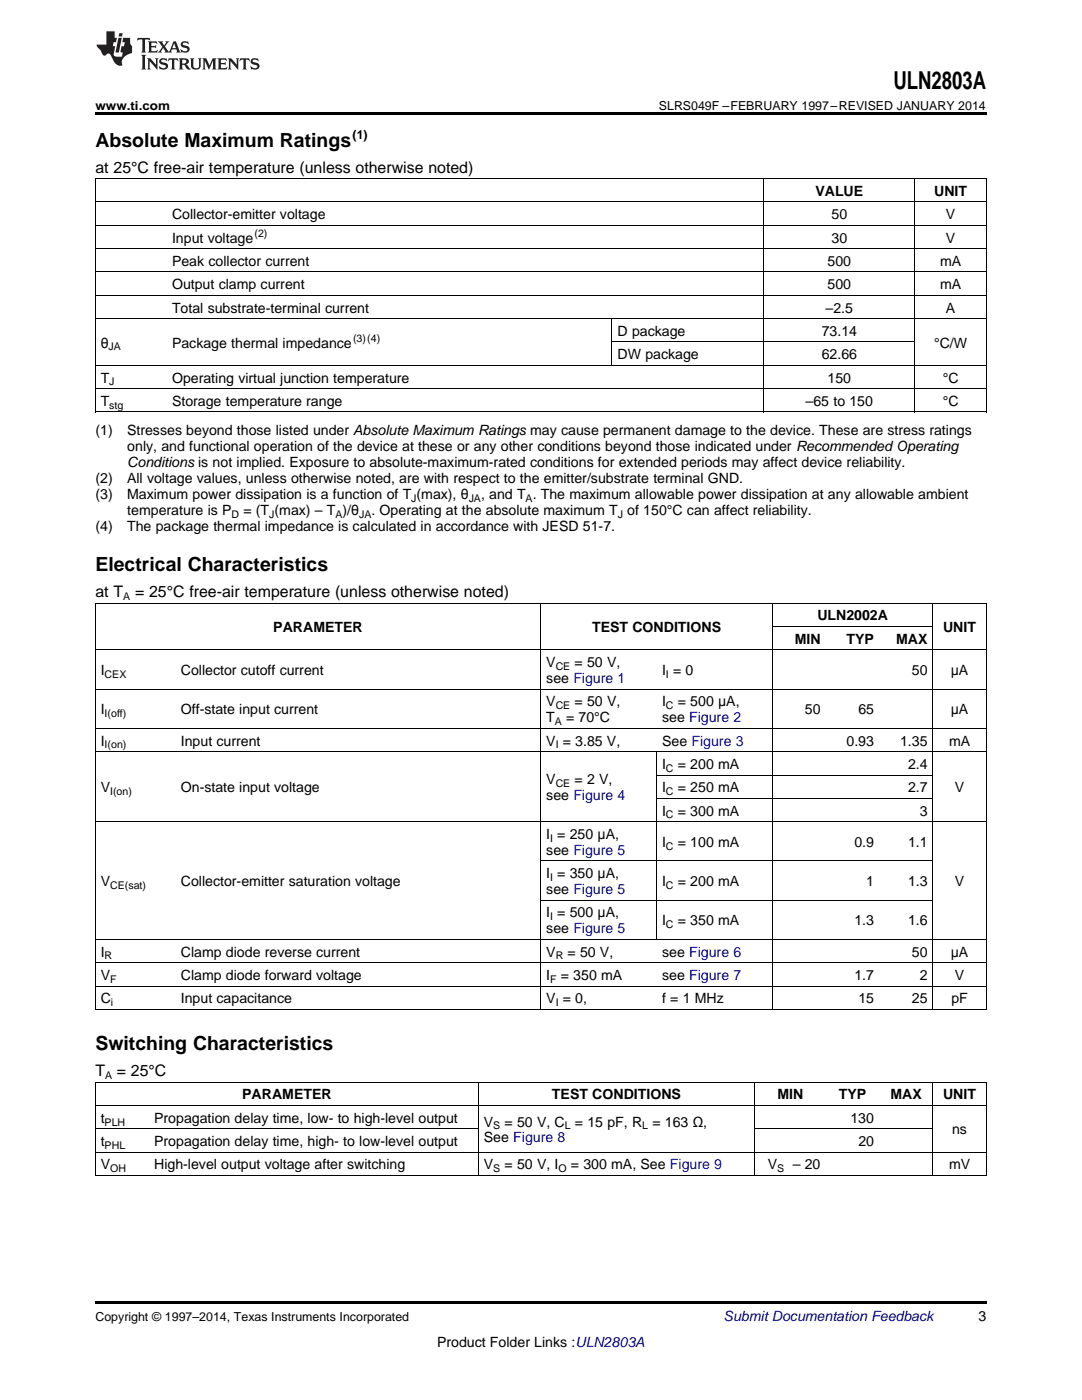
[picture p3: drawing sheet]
<svg xmlns="http://www.w3.org/2000/svg" width="216mm" height="279mm" viewBox="0 0 216 279" stroke-linecap="round" stroke-linejoin="round" font-family="sans-serif">
<defs><g id="words">
<text font-size="4.9" x="178.3" y="17.8">ULN2803A</text>
<g font-size="3.9">
<text x="19" y="29.3">Absolute Maximum Ratings</text>
<text x="19" y="114">Electrical Characteristics</text>
<text x="19" y="209.6">Switching Characteristics</text>
</g>
<g font-size="3.2">
<text x="19" y="34.4">at 25°C free-air temperature (unless otherwise noted)</text>
<text x="19" y="119.2">at T</text>
<text x="27" y="119.2">= 25°C free-air temperature (unless otherwise noted)</text>
<text x="19" y="214.8">T</text>
<text x="23.3" y="214.8">= 25°C</text>
</g>
<g font-size="2.8">
<text x="162.7" y="39.1">VALUE</text>
<text x="186.4" y="39.1">UNIT</text>
<text x="34.3" y="43.7">Collector-emitter voltage</text>
<text x="165.9" y="43.7">50</text>
<text x="188.7" y="43.7">V</text>
<text x="34.3" y="48.4">Input voltage</text>
<text x="34.3" y="53.1">Peak collector current</text>
<text x="165.1" y="53.1">500</text>
<text x="165.9" y="48.4">30</text>
<text x="187.6" y="53.1">mA</text>
<text x="188.7" y="48.4">V</text>
<text x="34.3" y="57.7">Output clamp current</text>
<text x="165.1" y="57.7">500</text>
<text x="187.6" y="57.7">mA</text>
<text x="34.3" y="62.4">Total substrate-terminal current</text>
<text x="164.7" y="62.4">–2.5</text>
<text x="188.7" y="62.4">A</text>
<text x="20.1" y="69.4">θ</text>
<text x="34.3" y="69.4">Package thermal impedance</text>
<text x="123.2" y="67">D package</text>
<text x="123.2" y="71.7">DW package</text>
<text x="164" y="67">73.14</text>
<text x="164" y="71.7">62.66</text>
<text x="186.4" y="69.4">°C/W</text>
<text x="20.1" y="76.3">T</text>
<text x="34.3" y="76.3">Operating virtual junction temperature</text>
<text x="165.1" y="76.3">150</text>
<text x="188.1" y="76.3">°C</text>
<text x="20.1" y="81">T</text>
<text x="34.3" y="81">Storage temperature range</text>
<text x="160.8" y="81">–65 to 150</text>
<text x="188.1" y="81">°C</text>
<text x="19" y="86.9">(1)</text>
<text x="25.4" y="86.9">Stresses beyond those listed under Absolute Maximum Ratings may cause permanent damage to the device. These are stress ratings</text>
<text x="25.4" y="90">only, and functional operation of the device at these or any other conditions beyond those indicated under Recommended Operating</text>
<text x="25.4" y="93.2">Conditions is not implied. Exposure to absolute-maximum-rated conditions for extended periods may affect device reliability.</text>
<text x="19" y="96.4">(2)</text>
<text x="19" y="99.6">(3)</text>
<text x="25.4" y="96.4">All voltage values, unless otherwise noted, are with respect to the emitter/substrate terminal GND.</text>
<text x="25.4" y="99.6">Maximum power dissipation is a function of T (max), θ</text>
<text x="96" y="99.6">, and T . The maximum allowable power dissipation at any allowable ambient</text>
<text x="19" y="105.9">(4)</text>
<text x="25.4" y="105.9">The package thermal impedance is calculated in accordance with JESD 51-7.</text>
<text x="25.4" y="102.7">temperature is P</text>
<text x="48.6" y="102.7">= (T (max) – T )/θ</text>
<text x="74.1" y="102.7">. Operating at the absolute maximum T of 150°C can affect reliability.</text>
<text x="163.1" y="123.8">ULN2002A</text>
<text x="54.5" y="126.2">PARAMETER</text>
<text x="118.1" y="126.2">TEST CONDITIONS</text>
<text x="158.6" y="128.5">MIN</text>
<text x="168.9" y="128.5">TYP</text>
<text x="178.8" y="128.5">MAX</text>
<text x="188.2" y="126.2">UNIT</text>
<text x="20.1" y="134.7">I</text>
<text x="36.1" y="134.7">Collector cutoff current</text>
<text x="109" y="133.1">V</text>
<text x="109" y="136.3">see Figure 1</text>
<text x="114.7" y="133.1">= 50 V,</text>
<text x="132.1" y="134.7">I = 0</text>
<text x="182" y="134.7">50</text>
<text x="189.7" y="134.7">μA</text>
<text x="20.1" y="142.6">I</text>
<text x="36.1" y="142.6">Off-state input current</text>
<text x="109" y="141">V</text>
<text x="114.7" y="141">= 50 V,</text>
<text x="132.1" y="141">I</text>
<text x="135.3" y="141">= 500 μA,</text>
<text x="160.6" y="142.6">50</text>
<text x="171.3" y="142.6">65</text>
<text x="189.7" y="142.6">μA</text>
<text x="20.1" y="148.8">I</text>
<text x="36.1" y="148.8">Input current</text>
<text x="109" y="144.1">T</text>
<text x="109" y="148.8">V = 3.85 V,</text>
<text x="113" y="144.1">= 70°C</text>
<text x="132.1" y="144.1">see Figure 2</text>
<text x="132.1" y="148.8">See Figure 3</text>
<text x="168.9" y="148.8">0.93</text>
<text x="179.6" y="148.8">1.35</text>
<text x="189.4" y="148.8">mA</text>
<text x="132.1" y="153.5">I</text>
<text x="135.3" y="153.5">= 200 mA</text>
<text x="181.2" y="153.5">2.4</text>
<text x="20.1" y="158.1">V</text>
<text x="36.1" y="158.1">On-state input voltage</text>
<text x="109" y="156.5">V</text>
<text x="109" y="159.7">see Figure 4</text>
<text x="114.7" y="156.5">= 2 V,</text>
<text x="132.1" y="158.1">I</text>
<text x="135.3" y="158.1">= 250 mA</text>
<text x="181.2" y="158.1">2.7</text>
<text x="190.5" y="158.1">V</text>
<text x="109" y="167.4">I = 250 μA,</text>
<text x="132.1" y="162.8">I</text>
<text x="135.3" y="162.8">= 300 mA</text>
<text x="183.5" y="162.8">3</text>
<text x="109" y="170.6">see Figure 5</text>
<text x="132.1" y="169">I</text>
<text x="135.3" y="169">= 100 mA</text>
<text x="170.5" y="169">0.9</text>
<text x="181.2" y="169">1.1</text>
<text x="20.1" y="176.8">V</text>
<text x="36.1" y="176.8">Collector-emitter saturation voltage</text>
<text x="109" y="175.3">I = 350 μA,</text>
<text x="109" y="178.4">see Figure 5</text>
<text x="132.1" y="176.8">I</text>
<text x="135.3" y="176.8">= 200 mA</text>
<text x="172.8" y="176.8">1</text>
<text x="181.2" y="176.8">1.3</text>
<text x="190.5" y="176.8">V</text>
<text x="109" y="183.1">I = 500 μA,</text>
<text x="132.1" y="184.7">I</text>
<text x="135.3" y="184.7">= 350 mA</text>
<text x="170.5" y="184.7">1.3</text>
<text x="181.2" y="184.7">1.6</text>
<text x="20.1" y="190.9">I</text>
<text x="36.1" y="190.9">Clamp diode reverse current</text>
<text x="109" y="186.3">see Figure 5</text>
<text x="109" y="190.9">V</text>
<text x="113.2" y="190.9">= 50 V,</text>
<text x="132.1" y="190.9">see Figure 6</text>
<text x="182" y="190.9">50</text>
<text x="189.7" y="190.9">μA</text>
<text x="20.1" y="195.6">V</text>
<text x="36.1" y="195.6">Clamp diode forward voltage</text>
<text x="109" y="195.6">I</text>
<text x="111.9" y="195.6">= 350 mA</text>
<text x="132.1" y="195.6">see Figure 7</text>
<text x="170.5" y="195.6">1.7</text>
<text x="183.5" y="195.6">2</text>
<text x="190.5" y="195.6">V</text>
<text x="20.1" y="200.2">C</text>
<text x="36.1" y="200.2">Input capacitance</text>
<text x="109" y="200.2">V = 0,</text>
<text x="132.1" y="200.2">f = 1 MHz</text>
<text x="171.3" y="200.2">15</text>
<text x="182" y="200.2">25</text>
<text x="189.8" y="200.2">pF</text>
<text x="48.3" y="219.4">PARAMETER</text>
<text x="110.1" y="219.4">TEST CONDITIONS</text>
<text x="155.1" y="219.4">MIN</text>
<text x="167.4" y="219.4">TYP</text>
<text x="177.7" y="219.4">MAX</text>
<text x="188.2" y="219.4">UNIT</text>
<text x="20.1" y="224.1">t</text>
<text x="30.8" y="224.1">Propagation delay time, low- to high-level output</text>
<text x="96.6" y="224.8">V</text>
<text x="100.7" y="224.8">= 50 V, C</text>
<text x="114.7" y="224.8">= 15 pF, R</text>
<text x="130.2" y="224.8">= 163 Ω,</text>
<text x="169.7" y="224.1">130</text>
<text x="190" y="226.4">ns</text>
<text x="20.1" y="228.7">t</text>
<text x="20.1" y="233.4">V</text>
<text x="30.8" y="228.7">Propagation delay time, high- to low-level output</text>
<text x="30.8" y="233.4">High-level output voltage after switching</text>
<text x="96.6" y="228">See Figure 8</text>
<text x="96.6" y="233.4">V</text>
<text x="100.7" y="233.4">= 50 V, I</text>
<text x="113.9" y="233.4">= 300 mA, See Figure 9</text>
<text x="153.2" y="233.4">V</text>
<text x="158.2" y="233.4">– 20</text>
<text x="171.3" y="228.7">20</text>
<text x="189.4" y="233.4">mV</text>
<text x="195.3" y="263.6">3</text>
<text x="87.2" y="268.9">Product Folder Links :ULN2803A</text>
</g>
<text font-size="2.8" fill="#0000c8" x="144.4" y="263.6">Submit Documentation Feedback</text>
<g font-size="2.5">
<text x="19" y="21.9">www.ti.com</text>
<text x="131.5" y="21.9">SLRS049F –FEBRUARY 1997–REVISED JANUARY 2014</text>
<text x="70.4" y="27.7">(1)</text>
<text x="19" y="263.6">Copyright © 1997–2014, Texas Instruments Incorporated</text>
</g>
<g font-size="2.1">
<text x="50.8" y="47.3">(2)</text>
<text x="21.7" y="69.9">JA</text>
<text x="70.5" y="68.2">(3)(4)</text>
<text x="21.8" y="76.9">J</text>
<text x="21.8" y="81.6">stg</text>
<text x="82.1" y="100.1">J</text>
<text x="93.5" y="100.1">JA</text>
<text x="104.9" y="100.1">A</text>
<text x="46.2" y="103.3">D</text>
<text x="53.7" y="103.3">J</text>
<text x="66.9" y="103.3">A</text>
<text x="71.6" y="103.3">JA</text>
<text x="123.3" y="103.3">J</text>
<text x="24.6" y="119.8">A</text>
<text x="20.9" y="135.3">CEX</text>
<text x="110.9" y="133.7">CE</text>
<text x="132.9" y="135.3">I</text>
<text x="20.9" y="143.1">I(off)</text>
<text x="110.9" y="141.5">CE</text>
<text x="132.9" y="141.5">C</text>
<text x="20.9" y="149.4">I(on)</text>
<text x="110.7" y="144.7">A</text>
<text x="110.9" y="149.4">I</text>
<text x="132.9" y="154">C</text>
<text x="22" y="158.7">I(on)</text>
<text x="110.9" y="157.1">CE</text>
<text x="132.9" y="158.7">C</text>
<text x="109.8" y="168">I</text>
<text x="132.9" y="163.3">C</text>
<text x="132.9" y="169.6">C</text>
<text x="22" y="177.4">CE(sat)</text>
<text x="109.8" y="175.8">I</text>
<text x="132.9" y="177.4">C</text>
<text x="109.8" y="183.7">I</text>
<text x="132.9" y="185.2">C</text>
<text x="20.9" y="191.5">R</text>
<text x="110.9" y="191.5">R</text>
<text x="22" y="196.1">F</text>
<text x="109.8" y="196.1">F</text>
<text x="22.1" y="200.8">i</text>
<text x="110.9" y="200.8">I</text>
<text x="21" y="215.4">A</text>
<text x="20.9" y="224.6">PLH</text>
<text x="98.4" y="225.4">S</text>
<text x="112.7" y="225.4">L</text>
<text x="128.2" y="225.4">L</text>
<text x="20.9" y="229.3">PHL</text>
<text x="22" y="234">OH</text>
<text x="98.4" y="234">S</text>
<text x="111.4" y="234">O</text>
<text x="155.1" y="234">S</text>
</g>
</g></defs>
<path d="M19 22.5h177.8v.5h-177.8zM19 259.7h177.8v.5h-177.8z" fill="#000"/>
<g fill="none" stroke="#000" stroke-width=".2">
<path d="M19 35.6h177.8M19.1 35.7v46.6M152.3 35.7v46.6M182.5 35.7v46.6M196.8 35.7v46.6M19 58.9h177.8M19 54.3h177.8M19 49.6h177.8M19 45h177.8M19 40.3h177.8M19 77.6h177.8M19 72.9h177.8"/>
<path d="M19 63.6h177.8M122.1 63.6v9.4M122.2 68.2h60.4M19 82.2h177.8M19 137.5h177.8M19 129.7h177.8M19 120.4h177.8M19.1 120.4v81.1M107.9 120.4v81.1M154.1 120.4v81.1M154.2 125h32M186.1 120.4v81.1"/>
<path d="M196.8 120.4v81.1M19 150h177.8M19 145.4h177.8M131 150.1v37.4M131.1 159.3h55.1M131.1 154.7h55.1M19 164h177.8M107.9 179.7h78.3M107.9 171.8h78.3M19 196.8h177.8M19 192.1h177.8M19 187.5h177.8"/>
<path d="M19 216h177.8M19 201.5h177.8M19.1 216v18.7M95.4 216v18.7M150.5 216v18.7M186.1 216v18.7M196.8 216v18.7M19 234.6h177.8M19 230h177.8M19 225.3h76.5M19 220.6h177.8M150.6 225.3h35.6"/>
</g>
<g fill="#231f20">
<path d="M27.5 7.6l-.1 .5 .4-.2h.6v.1v2.1l-.2 .4h1l-.3-.4v-2.1l.1-.1h.5l.5 .2-.2-.5zM29.5 8.3l.2 .3v1.5l-.2 .4h1.8l.2-.6a1.04 1.04 0 0 1-1.3 .2v-.7h.6l.3 .2v-.6l-.3 .2h-.6v-.6l.8-.1 .4 .3-.2-.5zM31.5 8.3l.9 1.1-.9 1.1h.8l-.2-.2 .5-.7 .4 .7-.2 .2h1.5l-.1-.2 .1-.4h.9l.1 .4-.2 .2h1l-.3-.3-.7-1.9h-.5l-.9 2-.8-1 .9-1h-.8l.1 .3-.3 .5-.4-.6 .2-.2zM34.7 8.6l.4 1h-.7zM36.3 8.4a.63 .63 0 0 0-.2 .7 .63 .63 0 0 0 .6 .4l.6 .2 .1 .2a.75 .75 0 0 1-.7 .4 .75 .75 0 0 1-.6-.5l.1 .7 .1-.1a1.11 1.11 0 0 0 1.5-.6 1.13 1.13 0 0 0-1.2-.8l-.1-.4a1.04 1.04 0 0 1 1.2 .2l-.2-.5-.1 .1-.5-.2zM28.2 10.9l.2 .4v2.2l-.2 .4h1l-.3-.4v-2.2l.3-.4zM29.3 11.6l.3 .4v1.5l-.3 .4h.8l-.2-.4v-1.3l1.5 1.7v-1.9l.2-.4h-.7l.2 .4v.9l-1.1-1.3zM32 11.8a.62 .62 0 0 0-.2 .7 .62 .62 0 0 0 .6 .4l.6 .1 .1 .3a.76 .76 0 0 1-.7 .3 .76 .76 0 0 1-.6-.4l.1 .7 .1-.1a1.11 1.11 0 0 0 1.5-.6 1.13 1.13 0 0 0-1.2-.8l-.1-.4a1.04 1.04 0 0 1 1.2 .2l-.2-.6-.1 .1-.5-.1zM33.7 11.6l-.2 .6a.61 .61 0 0 1 .8-.3v1.6l-.2 .4h.9l-.2-.4v-1.6a.63 .63 0 0 1 .8 .3l-.2-.6zM35.6 11.6l.3 .4v1.5l-.3 .4h1l-.2-.2v-.8l.5 .2a.76 .76 0 0 0 1.2 .7l-1-1a.58 .58 0 0 0 .6-.5 .58 .58 0 0 0-.5-.6zM36.4 11.9h.1a.45 .45 0 0 1 .5 .1 .45 .45 0 0 1 .1 .5l-.7 .2zM37.9 11.6l.2 .2a2.17 2.17 0 0 0 .3 1.9 .99 .99 0 0 0 1.6-.6v-1.1l.2-.4h-.7l.2 .2a1.92 1.92 0 0 1-.2 1.8 .6 .6 0 0 1-.9-.5v-1.1l.2-.4zM40.4 11.6l.2 .4v1.5l-.2 .4h.7l-.2-.4v-1.4l.8 1.8 .8-1.8v1.4l-.2 .4h.9l-.2-.4v-1.5l.2-.4h-.8l-.6 1.5-.6-1.5zM43.4 11.6l.2 .4v1.5l-.2 .4h1.8l.2-.6a1.04 1.04 0 0 1-1.3 .1v-.6h.5l.4 .2v-.6l-.4 .2h-.5v-.7h.8l.3 .3-.1-.6zM45.5 11.6l.2 .4v1.5l-.2 .4h.7l-.2-.4v-1.3l1.5 1.7v-1.9l.2-.4h-.7l.2 .4v.9l-1.1-1.3zM47.9 11.6l-.1 .6a.61 .61 0 0 1 .8-.3v1.6l-.3 .4h1l-.3-.4 .1-1.6a.63 .63 0 0 1 .7 .3l-.1-.6zM50.2 11.8a.62 .62 0 0 0-.2 .7 .62 .62 0 0 0 .6 .4l.6 .1 .2 .3a.76 .76 0 0 1-.8 .3 .76 .76 0 0 1-.6-.4l.1 .7 .2-.1a1.11 1.11 0 0 0 1.5-.6 1.13 1.13 0 0 0-1.3-.8l-.1-.4a1.04 1.04 0 0 1 1.2 .2l-.1-.6-.2 .1-.5-.1z"/>
<path d="M21.2 6.3v2.6h-1.9l.1 .4 .7 .9a.91 .91 0 0 0 1 .8 .56 .56 0 0 1 .5-.3 .56 .56 0 0 1 .5 .3l.4 .8a1.53 1.53 0 0 0 1.9 1.2 1.54 1.54 0 0 1 1-2.1l.9-.3v-1.4a1.52 1.52 0 0 1-.3-1.6h-1.4l-.2 .8h.5l-.2 .8h-.4l-.2 1v.2l.4 .1-.2 .8a1.93 1.93 0 0 1-1.6-.3l.3-1.8h-.5l.2-.8h.4l.2-.8h-.4v-1.3zM23.6 7.6l-.6 2.9h.7l.6-2.9zM23.8 6.6l-.1 .7h.6l.2-.7z"/>
</g>
<use href="#words"/>
</svg>
